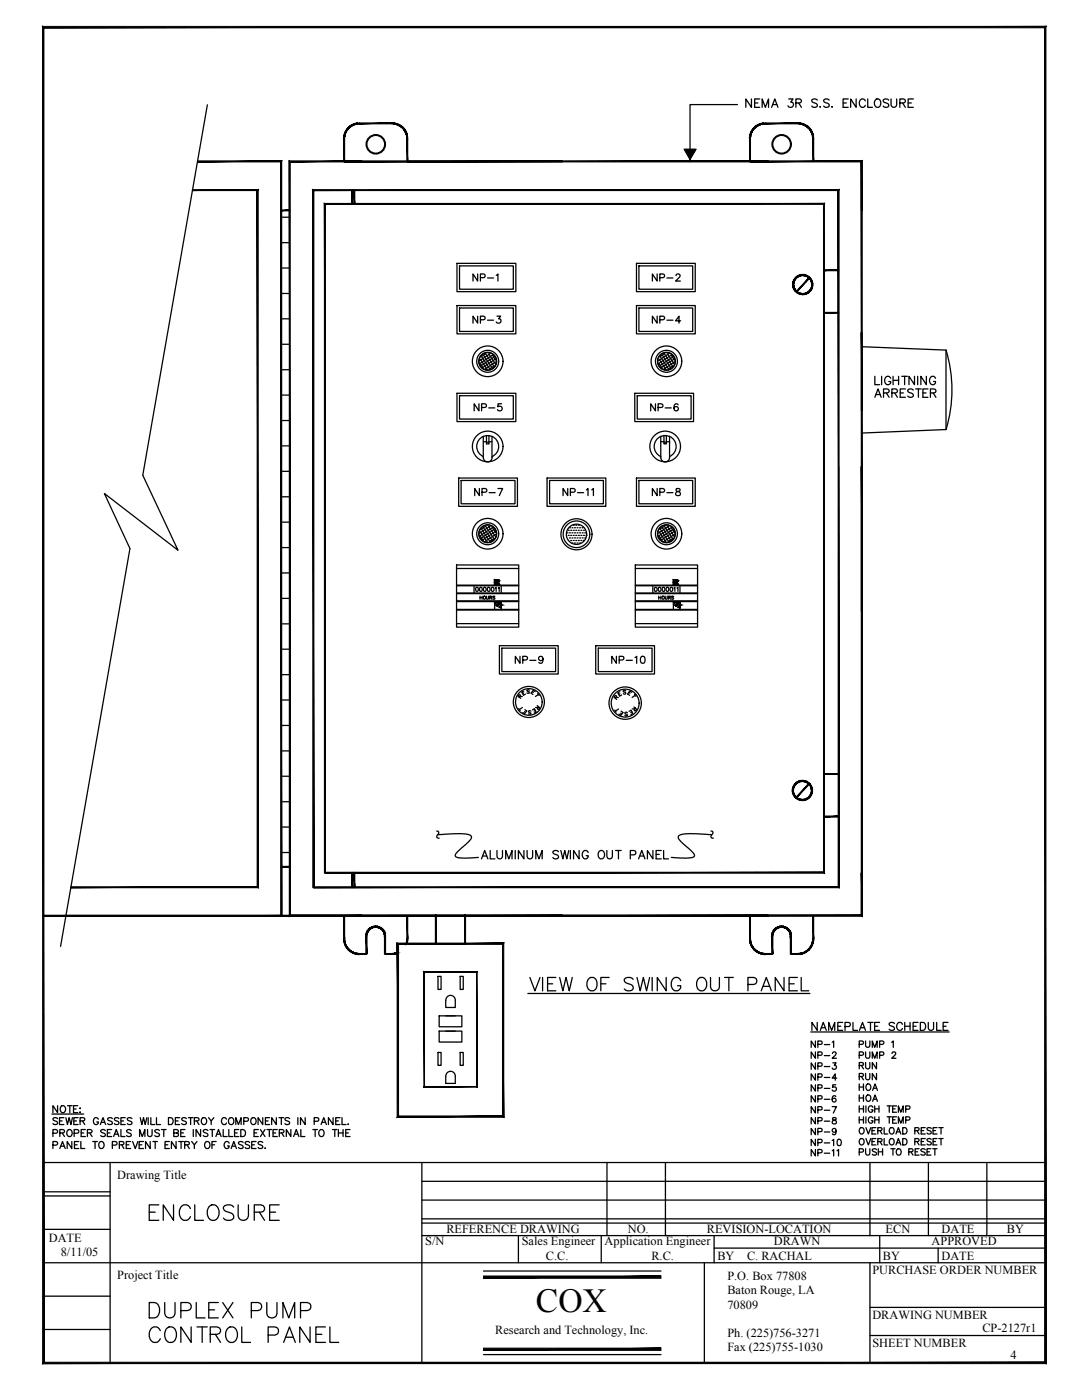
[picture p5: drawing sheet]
<svg xmlns="http://www.w3.org/2000/svg" width="216mm" height="279mm" viewBox="0 0 216 279" stroke-linecap="round" stroke-linejoin="round" font-family="sans-serif">
<defs><g id="words">
<text font-size="6.7" x="106.9" y="261.9">COX</text>
<g font-size="2.5">
<text x="23.4" y="235.3">Drawing Title</text>
<text x="9.7" y="247.8">DATE</text>
<text x="12.1" y="250.6">8/11/05</text>
<text x="84.9" y="248.5">S/N</text>
<text x="89.1" y="246.1">REFERENCE DRAWING</text>
<text x="104.1" y="248.5">Sales Engineer</text>
<text x="108.9" y="251.4">C.C.</text>
<text x="120.6" y="248.5">Application Engineer</text>
<text x="125.3" y="246.1">NO.</text>
<text x="130" y="251.4">R.C.</text>
<text x="141.1" y="246.1">REVISION-LOCATION</text>
<text x="143.2" y="251.4">BY</text>
<text x="149.1" y="251.4">C. RACHAL</text>
<text x="154.4" y="248.5">DRAWN</text>
<text x="176.2" y="251.4">BY</text>
<text x="176.7" y="246.1">ECN</text>
<text x="185.9" y="248.5">APPROVED</text>
<text x="187.9" y="251.4">DATE</text>
<text x="187.9" y="246.1">DATE</text>
<text x="200.9" y="246.1">BY</text>
<text x="23.4" y="255.3">Project Title</text>
<text x="145.1" y="255.5">P.O. Box 77808</text>
<text x="174.1" y="254.3">PURCHASE ORDER NUMBER</text>
<text x="145.1" y="261.2">70809</text>
<text x="145.1" y="258.3">Baton Rouge, LA</text>
<text x="174.1" y="263.2">DRAWING NUMBER</text>
<text x="98.8" y="266.3">Research and Technology, Inc.</text>
<text x="145.1" y="266.8">Ph. (225)756-3271</text>
<text x="145.1" y="269.7">Fax (225)755-1030</text>
<text x="174.1" y="268.8">SHEET NUMBER</text>
<text x="196" y="265.8">CP-2127r1</text>
<text x="201.6" y="271.3">4</text>
</g>
</g></defs>
<g fill="none" stroke="#000" stroke-width=".25">
<path d="M149.9 19.7v1.7l-1.1-1.7v1.7M151.6 19.7h-1v1.7h1M157.4 19.7h.8l-.4 .7a.55 .55 0 0 1 .4 .9 .55 .55 0 0 1-1-.2M163.1 20a.64 .64 0 0 0-1.1 .2l.1 .2 .8 .3 .2 .5a.71 .71 0 0 1-1.1 0M165.5 20a.62 .62 0 0 0-.6-.3 .62 .62 0 0 0-.5 .5l.1 .2 .8 .3 .2 .5a.7 .7 0 0 1-1.1 0M169.2 19.7h-1v1.7h1M170.8 19.7v1.7l-1.1-1.7v1.7M173.1 19.7v1.7h1M174.6 20a.61 .61 0 0 1 .7-.2 .61 .61 0 0 1 .4 .6v.4a.64 .64 0 0 1-.6 .6 .64 .64 0 0 1-.6-.6zM177.3 20a.62 .62 0 0 0-.6-.3 .62 .62 0 0 0-.5 .5l.2 .2 .8 .3a.4 .4 0 0 1 0 .6 .72 .72 0 0 1-1-.1M177.8 19.7v1.2a.57 .57 0 0 0 .6 .5 .57 .57 0 0 0 .5-.5v-1.2M182.2 19.7h-1v1.7h1"/>
<path d="M41.4 20.9l-12.9 73.9 7 15-14.7-11.3 5.1 11-13.8 79.4M136.5 29.8h2.4l-1.2 2zM147.2 20.9h-9.5v9.5M150.6 20.6h.6M152.1 21.4v-1.7l.6 1.7 .7-1.7v1.7M154 21.4l.6-1.7 .6 1.7M154.2 20.9h.8M158.8 20.6l1-.1 .1-.4-.4-.4h-.7v1.7M159.4 20.6l.5 .8M163.6 21.3v.1l.1-.1M166 21.3v.1l.1-.1M168.2 20.6h.7"/>
<path d="M172.7 20.2a.61 .61 0 0 0-.7-.5 .61 .61 0 0 0-.5 .7v.4a.61 .61 0 0 0 .5 .6 .61 .61 0 0 0 .7-.4M179.6 20.6l.9-.1 .2-.4-.4-.4h-.7v1.7M180.1 20.6l.6 .8M181.2 20.6h.6M56.1 43.3h1.7M56.1 48.4h1.7M56.1 53.5h1.7M56.1 58.6h1.7M91.2 52.6h11.7v5.6h-11.7zM91.7 53.1h10.7v4.6h-10.7zM95.3 54.7v1.4l-.9-1.4v1.4M95.9 55.4h.8l.1-.3-.1-.3-.8-.1v1.4"/>
<path d="M97.3 55.5h1.2M99 54.9l.4-.2v1.4M127 52.6h11.7v5.6h-11.7zM127.5 53.1h10.7v4.6h-10.7zM131.1 54.7v1.4l-.9-1.4v1.4M131.7 55.4h.8l.1-.3-.1-.3-.8-.1v1.4M133.1 55.5h1.2M134.9 55l.2-.3h.5l.1 .2-.1 .3-.8 .9h1M56.1 63.6h1.7M56.1 68.7h1.7M56.1 73.8h1.7M56.1 78.8h1.7"/>
<path d="M91.2 78.5h11.7v5.6h-11.7zM91.2 61h11.7v5.6h-11.7zM91.7 79h10.7v4.6h-10.7zM91.7 61.5h10.7v4.6h-10.7zM95.3 63.1v1.4l-.9-1.4v1.4M95.8 72.5l.7 1M95.9 63.8h.8l.1-.2-.1-.4-.8-.1v1.4M95.9 71.7l1.3 2.1M96.1 71.2l1.7 2.5M96.5 70.9l1.8 2.6M96.9 70.7l1.7 2.5M97 70.6l-1 .6"/>
<path d="M97.3 63.9h1.2M97.5 70.6l1.4 2.1M97.8 70.6l-2.1 1.4M98.6 73l-.9 .6M98.6 71.2l-2.6 1.8M98.8 71.7l-2.5 1.6M98.9 72.2l-2.1 1.4M98.9 71.8l-.6-.9-2.5 1.6M99.2 63.1h.7l-.4 .5a.48 .48 0 0 1 .4 .5 .48 .48 0 0 1-.3 .5 .48 .48 0 0 1-.6-.4M126.7 78.5h11.7v5.6h-11.7zM127 61h11.7v5.6h-11.7zM127.1 79h10.8v4.6h-10.8z"/>
<path d="M127.5 61.5h10.7v4.6h-10.7zM131.1 63.1v1.4l-.9-1.4v1.4M131.5 72.5l.6 1M131.5 71.7l1.4 2.1M131.7 63.8h.8l.1-.4-.3-.3h-.6v1.4M131.8 71.2l1.7 2.5M132.2 70.9l1.7 2.6M132.6 70.7l1.7 2.5M132.6 70.6l-.9 .6M133.1 63.9h1.2M133.2 70.6l1.3 2.1M133.5 70.6l-2.1 1.4"/>
<path d="M134.3 73l-1 .6M134.3 71.2l-2.6 1.8M134.5 71.7l-2.5 1.6M134.6 72.2l-2.1 1.4M134.6 71.8l-.7-.9-2.5 1.6M135.8 64h-1l.7-.9v1.4M172 69.2l16.8 .7M174.6 79.3l.6-1.7 .6 1.7M174.6 75.1v1.7h.9M174.8 78.7h.8M175.9 75.1v1.7M176.3 78.4l.9-.1 .2-.4-.4-.3h-.7v1.7"/>
<path d="M176.8 78.4l.6 .9M177.7 75.5a.62 .62 0 0 0-.7-.4 .62 .62 0 0 0-.5 .6v.4a.6 .6 0 0 0 .6 .7 .6 .6 0 0 0 .6-.7h-.4M178 78.4l.9-.1 .2-.4-.4-.3h-.7v1.7M178.2 75.1v1.7M178.2 75.9h1.1M178.5 78.4l.6 .9M179.3 75.1v1.7M179.6 78.4h.7M179.9 75.1h1.2M180.5 75.1v1.7M180.7 77.6h-1.1v1.7h1.1M182.2 77.9a.64 .64 0 0 0-1.1 .1l.2 .3 .8 .3 .1 .4a.71 .71 0 0 1-1.1 0"/>
<path d="M182.5 75.1v1.7l-1.1-1.7v1.7M182.7 77.6h1.1M183.1 75.1v1.7M183.3 77.6v1.7M184.1 78.4h.7M184.8 75.1v1.7l-1.1-1.7v1.7M185.2 77.6h-1.1v1.7h1.1M185.7 78.4l.9-.1 .2-.4-.4-.3h-.7v1.7M186.2 78.4l.6 .9M186.7 75.5a.61 .61 0 0 0-.7-.4 .61 .61 0 0 0-.5 .6v.4a.59 .59 0 0 0 .6 .7 .59 .59 0 0 0 .6-.7h-.4M188.8 69.9v15.8M188.8 69.9a27.2 27.2 0 0 1 0 15.8"/>
<path d="M56.1 83.9h1.7M56.1 89h1.7M56.1 94.1h1.7M56.1 99.1h1.7M91.5 95.4h11.8v5.6h-11.8zM92 95.9h10.8v4.6h-10.8zM95.6 80.6v1.4l-1-1.4v1.4M95.7 97.5v1.4l-1-1.4v1.4M96.1 81.3h.8l.1-.2v-.4l-.3-.1h-.6v1.4M96.2 98.2h.8l.1-.2v-.4l-.3-.1h-.6v1.4M96.4 87.1l.7-.2 1.1 .2M96.4 87.1v4.2a.88 .88 0 0 0 .9 .9 .88 .88 0 0 0 .9-.9v-4.2"/>
<path d="M96.4 88.2h.7M96.4 87.1a2.19 2.19 0 0 0-1.3 2 2.19 2.19 0 0 0 1.3 2M97.1 86.9v1.7h.5v-1.7M97.1 88.2h.5M97.5 81.4h1.2M97.6 88.2h.6M97.6 98.3h1.2M98.2 87.1a2.19 2.19 0 0 1 1.3 2 2.19 2.19 0 0 1-1.3 2M99.4 97.5h.9l-.7 1.4M100.1 80.6h-.7l-.1 .6a.5 .5 0 0 1 .8 0 .5 .5 0 0 1-.1 .7 .5 .5 0 0 1-.7-.2M109.2 95.4h11.7v5.6h-11.7zM109.7 95.9h10.7v4.6h-10.7z"/>
<path d="M113.3 97.5v1.4l-.9-1.4v1.4M113.8 98.2h.8l.2-.2-.1-.4-.3-.1h-.6v1.4M115.2 98.3h1.3M117 97.8l.3-.3v1.4M118.1 97.8l.3-.3v1.4M127 95.4h11.7v5.6h-11.7zM127.5 95.9h10.7v4.6h-10.7zM130.8 80.6v1.4l-1-1.4v1.4M131.1 97.5v1.4l-.9-1.4v1.4M131.3 81.3h.8l.2-.2-.1-.4-.3-.1h-.6v1.4M131.7 98.2h.8l.1-.4-.3-.3h-.6v1.4M131.8 87.1l.7-.2 1.1 .2"/>
<path d="M131.8 87.1v4.2a.88 .88 0 0 0 .9 .9 .88 .88 0 0 0 .9-.9v-4.2M131.8 88.2h.7M131.9 87.1a2.19 2.19 0 0 0-1.4 2 2.19 2.19 0 0 0 1.4 2M132.5 86.9v1.7h.5v-1.7M132.5 88.2h.5M132.7 81.4h1.2M133 88.2h.6M133.1 98.3h1.2M133.6 87.1a2.19 2.19 0 0 1 1.3 2 2.19 2.19 0 0 1-1.3 2M135 97.6v.4l.6 .2 .2 .2a.48 .48 0 0 1-.5 .5 .48 .48 0 0 1-.5-.5l.2-.2 .6-.2 .1-.3a.51 .51 0 0 0-.7-.1zM135.3 80.8a.4 .4 0 0 0-.4-.2 .4 .4 0 0 0-.3 .3v.9a.44 .44 0 0 0 .7 .1 .44 .44 0 0 0-.2-.7 .44 .44 0 0 0-.6 .3M167.3 93.1v28.8"/>
<path d="M188.8 85.7l-16.8 .7M56.1 104.2h1.7M56.1 109.3h1.7M56.1 114.3h1.7M56.1 119.4h1.7M91.1 112.8h12.4v12.4h-12.4zM91.1 116.9h12.4M91.1 113.5h12.4M91.1 116.8h12.4M91.1 118.5h12.4M91.1 118.3h12.4M91.1 119.9h12.4"/>
<path d="M94.6 116.9v1.4M95 117.2a.37 .37 0 0 1 .4 .4 .37 .37 0 0 1-.4 .4l-.1-.3zM95.8 119v.6M95.8 119.3h.4M95.8 107l.7 .9M95.9 106.1l1.3 2.1M96.1 105.6l1.7 2.5M96.2 119v.6M96.5 105.3l1.8 2.6M96.9 105.1l1.7 2.5M97 105l-1 .6M97.1 119v.5l.1 .1 .3-.1v-.5"/>
<path d="M97.5 105l1.4 2.1M97.7 119.3h.3l.1-.2-.4-.1v.6M97.8 105l-2.1 1.4M97.9 119.3l.2 .3M98.6 107.4l-.9 .7M98.6 105.6l-2.6 1.8M98.7 116.6v-.4h.4v.4h-.4h.4M98.7 115.7h.4v.4h-.4zM98.7 119.1h-.4l.4 .3-.1 .2-.3-.1M98.8 117.4l.2-.2v.8M98.8 106.1l-2.5 1.7M98.9 106.7l-2.1 1.3"/>
<path d="M98.9 106.3l-.6-1-2.5 1.7M99.2 116.2h.3l.2 .4h-.5zM99.4 115.7h-.2v.4h.3M99.4 115.7l.2 .2-.1 .2M99.4 117.4l.2-.2v.8M100 116.9v1.4M113.1 106.3h.1M113.4 106.8h.1M113.4 105.8h.1M113.6 107.4h.1M113.6 106.3h.1M113.6 105.3h.1"/>
<path d="M113.9 107.9h.1M113.9 106.8h.1M113.9 105.8h.1M114.1 108.4h.1M114.1 107.4h.1M114.1 106.3h.1M114.1 105.3h.1M114.4 107.9h.1M114.4 106.8h.1M114.4 105.8h.1M114.4 104.8h.1M114.6 108.4h.1"/>
<path d="M114.6 107.4h.1M114.6 106.3h.1M114.6 105.3h.1M114.9 107.9h.1M114.9 106.8h.1M114.9 105.8h.1M114.9 104.8h.1M115.1 108.4h.1M115.1 107.4h.1M115.1 106.3h.1M115.1 105.3h.1M115.4 107.9h.1"/>
<path d="M115.4 106.8h.1M115.4 105.8h.1M115.4 104.8h.1M115.7 108.4h.1M115.7 107.4h.1M115.7 106.3h.1M115.7 105.3h.1M115.9 107.9h.1M115.9 106.8h.1M115.9 105.8h.1M116.2 107.4h.1M116.2 106.3h.1"/>
<path d="M116.2 105.3h.1M116.4 107.9h.1M116.4 106.8h.1M116.4 105.8h.1M116.7 107.4h.1M116.7 106.3h.1M116.9 106.8h.1M126.8 112.8h12.4v12.4h-12.4zM126.8 116.9h12.4M126.8 113.5h12.4M126.8 116.8h12.4M126.8 118.5h12.4"/>
<path d="M126.8 118.3h12.4M126.8 119.9h12.4M130.3 116.9v1.4M131.4 119.3h.5M131.4 119v.6M131.5 117.2a.37 .37 0 0 1 .4 .4 .37 .37 0 0 1-.4 .4l-.1-.3zM131.5 107l.6 .9M131.5 106.1l1.4 2.1M131.8 105.6l1.7 2.5M131.9 119v.6M132.2 105.3l1.7 2.6M132.6 105.1l1.7 2.5"/>
<path d="M132.6 105l-.9 .6M132.7 119l.1 .5 .1 .1 .2-.1v-.5M133.2 105l1.3 2.1M133.4 119.3h.2l.2-.2-.4-.1v.6M133.5 105l-2.1 1.4M133.6 119.3l.2 .3M134.3 107.4l-1 .7M134.3 105.6l-2.6 1.8M134.3 115.7h.4v.4h-.4zM134.3 116.6h.4v-.4h-.4v.4h.4M134.4 119.1h-.4l.4 .3-.1 .2-.3-.1M134.5 117.4l.2-.2v.8"/>
<path d="M134.5 106.1l-2.5 1.7M134.6 106.7l-2.1 1.3M134.6 106.3l-.7-1-2.5 1.7M134.8 116.2h.4l.1 .4h-.5zM134.8 115.7l.4 .1v.3h-.4zM135.1 117.4l.2-.2v.8M135.7 116.9v1.4M56.1 124.5h1.7M56.1 129.6h1.7M56.1 134.6h1.7M56.1 139.7h1.7M91.1 124.5h12.4"/>
<path d="M91.1 121.8h12.4M91.1 121.6h12.4M91.1 120.1h12.4M98.7 120.1v1.5M98.7 120l.1 .5 .5-.3M99 120.8l.3 .2 .3-.5h.3v.3l-.3 .4 .4 .1M99.2 120.1h.2l.2 .2-.6 .5M99.7 128.9h11.7v5.6h-11.7zM100 120.1v1.5M100.1 129.3h10.8v4.7h-10.8zM103.6 139.1l.2-.3-.1-.2-.3 .3 .5 .5M103.8 131v1.4l-1-1.4v1.4"/>
<path d="M103.8 139h.4M104.3 131.7l.8-.1 .1-.2v-.3l-.9-.1v1.4M104.5 137.9l-.4 .2 .4 .6 .3-.2M104.5 138.3l-.2 .1M105.6 137.8h-.5l.5 .4v.1h-.4M105.7 131.8h1.2M106.2 138l.2 .2M106.8 138l-.4-.2-.4 .5 .3 .3M107.3 138.4l.3 .4M107.4 138.6l-.6 .4M108.4 131.4a.44 .44 0 0 1-.6 .5 .44 .44 0 0 1-.2-.7 .44 .44 0 0 1 .7 0 .69 .69 0 0 1 .1 .8 .69 .69 0 0 1-.8 .3l-.1-.1M118.9 128.9h11.7v5.6h-11.7z"/>
<path d="M119.4 129.3h10.7v4.7h-10.7zM122.8 139.3l.2-.3-.1-.2-.4 .3 .6 .5M122.9 139.1l.5 .1M123 131v1.4l-.9-1.4v1.4M123.5 131.7l.9-.1 .1-.2-.1-.3-.9-.1v1.4M123.7 138l-.4 .3 .3 .6 .4-.2M123.7 138.5l-.2 .1M124.9 137.9l-.2-.1-.3 .1 .5 .4-.2 .2-.3-.1M124.9 131.8h1.3M125.5 138.2l.2 .1M126 138.2l-.3-.3-.5 .6 .4 .3M126.6 138.6l.3 .4"/>
<path d="M126.7 131.2l.3-.2v1.4M126.7 138.8l-.6 .4M126.8 124.5h12.4M126.8 121.8h12.4M126.8 121.6h12.4M126.8 120.1h12.4M128 131a.46 .46 0 0 1 .7 .2v.4a.62 .62 0 0 1-.4 .8h-.1a.88 .88 0 0 1-.2-1.4zM134.4 120.1v1.5M134.4 120l.1 .5M134.9 120.1h.2l.1 .2-.5 .5M134.9 120.2l-.4 .3M135.3 120.6l-.3 .4-.3-.2"/>
<path d="M135.3 120.5h.2l.1 .1-.3 .6 .4 .1M135.7 120.1v1.5M56.1 144.8h1.7M56.1 149.9h1.7M56.1 154.9h1.7M56.1 160h1.7M103.5 141.4l.3 .4M104.2 141.2l-.5 .4M104.6 142l.3 .2M104.7 141.6l.4 .3-.4 .6-.4-.3M105.9 141.9h-.4v.2l.4 .3-.1 .1h-.3M106.2 141.7l.4-.2 .4 .6-.4 .2"/>
<path d="M106.8 141.8l-.2 .1M106.9 141.2h.4M107.2 140.8l.5 .5-.4 .3-.1-.2 .3-.3M122.7 141.7l.2 .4M123.4 141.5l-.6 .4M123.8 142.3l.3 .2M123.9 141.9l.4 .3-.4 .6-.4-.3M125.2 142.2l-.3-.1-.2 .2 .5 .5-.2 .1-.3-.1M125.5 142l.4-.2 .4 .6-.4 .2M126.1 142.1l-.2 .1M126.2 141.5h.4M126.5 141.1l.6 .5-.5 .3-.1-.2 .3-.4"/>
<path d="M56.1 165.1h1.7M56.1 170.1h1.7M62.5 177.1h.1M64.8 174.2h.1M87.1 165.9h.2a.33 .33 0 0 1 .2 .5l-.4 .6 .5 .3M87.4 166.6l3.2-.2h2.2a1.02 1.02 0 0 1 1.3 .8l-.5 .7-1.9 1.7a1.4 1.4 0 0 0-.8 1.3l.5 .3 1.1 .1 3-.2M96.1 171.4l.6-1.7 .6 1.7M96.3 170.8h.8M97.8 169.7v1.7h1M99.2 169.7v1.2a.55 .55 0 0 0 .5 .5 .55 .55 0 0 0 .6-.5v-1.2M100.9 171.4v-1.7l.6 1.7 .7-1.7v1.7M102.8 169.7v1.7"/>
<path d="M104.5 169.7v1.7l-1.1-1.7v1.7M105.2 169.7v1.2a.55 .55 0 0 0 .5 .5 .55 .55 0 0 0 .6-.5v-1.2M106.9 171.4v-1.7l.6 1.7 .7-1.7v1.7M111.4 170a.64 .64 0 0 0-1.1 .1l.2 .3 .8 .3 .1 .5a.71 .71 0 0 1-1.1 0M111.9 169.7l.4 1.7 .4-1.7 .4 1.7 .4-1.7M113.8 169.7v1.7M115.5 169.7v1.7l-1.1-1.7v1.7M117.4 170.1a.61 .61 0 0 0-.7-.4 .61 .61 0 0 0-.5 .7v.4a.59 .59 0 0 0 .6 .6 .59 .59 0 0 0 .6-.6h-.4M119.5 170a.62 .62 0 0 1 .7-.2 .62 .62 0 0 1 .4 .6v.4a.64 .64 0 0 1-.6 .6 .64 .64 0 0 1-.6-.6zM121.1 169.7v1.2a.55 .55 0 0 0 .5 .5 .55 .55 0 0 0 .6-.5v-1.2M122.8 169.7h1.2M123.4 169.7v1.7"/>
<path d="M125.8 170.6l.9-.1 .2-.2-.1-.4-.3-.2h-.7v1.7M127.4 171.4l.7-1.7 .6 1.7M127.7 170.8h.8M130.3 169.7v1.7l-1.1-1.7v1.7M130.9 170.5h.7M132 169.7h-1.1v1.7h1.1M132.4 169.7v1.7h1M141.9 165.9h.1a.33 .33 0 0 1 .2 .5l-.3 .6 .4 .3M142 166.6l-3.1-.2h-2.4a.95 .95 0 0 0-1.2 .8l.5 .7 2 1.8a1.39 1.39 0 0 1 .7 1.2l-.4 .3-1.1 .1-3-.2M87.4 194.9h.6v2.6h-.6zM89.2 198.9a.94 .94 0 0 1 1.1-.2 .94 .94 0 0 1 .5 .9v1.5h-1.9l.1-1.5zM91.8 194.9h.6v2.6h-.6z"/>
<path d="M105.3 198.3h56.3M105.7 195.1l1 2.6 1.1-2.6M108.3 195.1v2.6M109.3 196.3h1M110.9 195.1h-1.6v2.6h1.6M111.7 195.1l.6 2.6 .6-2.6 .7 2.6 .6-2.6M117.4 195.5a.97 .97 0 0 1 1.1-.4 .97 .97 0 0 1 .6 1 1.15 1.15 0 0 1-.2 1.3 1.15 1.15 0 0 1-1.3 .2 1.65 1.65 0 0 1-.2-2.1zM119.9 196.3h1M121.5 195.1h-1.6v2.6M126.3 195.5a1.17 1.17 0 0 0-1.7 0 .68 .68 0 0 0 .5 .7l.7 .3a.65 .65 0 0 1 .5 .5 .65 .65 0 0 1-.2 .6 1.23 1.23 0 0 1-1.5-.2M127.1 195.1l.6 2.6 .7-2.6 .6 2.6 .6-2.6M130.1 195.1v2.6"/>
<path d="M132.9 195.1v2.6l-1.8-2.6v2.6M135.8 195.7a.97 .97 0 0 0-1.1-.6 .97 .97 0 0 0-.8 1 1.16 1.16 0 0 0 .3 1.2 1.16 1.16 0 0 0 1.2 .3l.4-.5v-.4h-.6M139.3 195.5a.97 .97 0 0 1 1.1-.4 .97 .97 0 0 1 .6 1 1.16 1.16 0 0 1-.2 1.2 1.16 1.16 0 0 1-1.3 .3 1.65 1.65 0 0 1-.2-2.1zM141.8 195.1v1.9a.9 .9 0 0 0 .9 .7 .9 .9 0 0 0 .9-.7v-1.9M144.6 195.1h1.7M145.4 195.1v2.6M149.2 196.5h1.2a.7 .7 0 0 0 .6-.7 .7 .7 0 0 0-.6-.7h-1.2v2.6M151.9 197.7l1-2.6 1 2.6M152.3 196.9h1.2M156.4 195.1v2.6l-1.7-2.6v2.6M157.5 196.3h1M159.1 195.1h-1.6v2.6h1.6"/>
<path d="M159.9 195.1v2.6h1.5M87.4 210h.6v2.6h-.6zM87.6 205.8h4.6v2.2h-4.6zM87.6 202.7h4.6v2.2h-4.6zM88.9 205.8h1.9M88.9 202.7h1.9M89.2 214.1a.94 .94 0 0 1 1.1-.2 .94 .94 0 0 1 .5 .8v1.5h-1.9l.1-1.5zM91.8 210h.6v2.6h-.6zM161.8 206h27.6M162.7 207.8v1.2l-.8-1.2v1.2M162.7 209.9v1.3l-.8-1.3v1.3M162.7 212.1v1.3l-.8-1.3v1.3"/>
<path d="M162.7 214.3v1.3l-.8-1.3v1.3M162.7 216.5v1.3l-.8-1.3v1.3M162.7 218.7v1.2l-.8-1.2v1.2M163.1 204v1.6l-1.1-1.6v1.6M163.2 208.4h.7l.1-.5-.8-.1v1.2M163.2 210.6l.7-.1 .1-.4-.8-.2v1.3M163.2 212.8l.7-.1 .1-.5-.8-.1v1.3M163.2 215l.7-.1 .1-.5-.8-.1v1.3M163.2 217.1h.7l.1-.5-.8-.1v1.3M163.2 219.3h.7l.1-.5-.8-.1v1.2M163.7 205.6l.6-1.6 .6 1.6M163.9 205.1h.8"/>
<path d="M164.5 208.5h1.1M164.5 210.7h1.1M164.5 212.9h1.1M164.5 215h1.1M164.5 217.2h1.1M164.5 219.4h1.1M165.4 205.6v-1.6l.5 1.6 .7-1.6v1.6M166.1 208l.2-.2v1.2M166.1 210.2l.2-.3 .4 .1 .1 .2-.1 .4-.6 .6h.8M166.2 212.1h.6l-.3 .5a.42 .42 0 0 1 .3 .7 .42 .42 0 0 1-.7-.2M166.8 216.5h-.6l-.1 .5a.45 .45 0 0 1 .7 0 .45 .45 0 0 1-.1 .7 .45 .45 0 0 1-.6-.2M166.8 218.8l-.1-.1a.62 .62 0 0 0-.7 .5 .62 .62 0 0 0 .4 .7 .39 .39 0 0 0 .4-.3 .39 .39 0 0 0-.3-.4 .39 .39 0 0 0-.4 .3"/>
<path d="M167 215.2h-.9l.6-.9v1.3M167.2 204.8h.6M168.1 204h-.9v1.6h.9M168.6 204.9h.7a.41 .41 0 0 0 .4-.4 .41 .41 0 0 0-.4-.5h-.7v1.6M170.2 204v1.6h.9M171.4 214.8h.8l.1-.3-.3-.3h-.6v1.3M171.4 212.6h.8v-.4l-.8-.2v1.3M171.4 210.6l.8-.1 .1-.1-.1-.3-.8-.2v1.3M171.4 208.4h.8l.1-.2-.1-.3-.8-.1v1.2M171.4 216.3v1.3M171.4 218.5v1.3M171.4 216.9h.9"/>
<path d="M171.4 219.1h.9M171.5 205.6l.6-1.6 .6 1.6M171.7 205.1h.8M171.9 214.8l.4 .7M171.9 212.6l.4 .7M172.3 216.3v1.3M172.3 218.5v1.3M172.7 214.2v.9l.4 .4 .4-.2 .1-1.1M172.7 212v1l.4 .3 .4-.2 .1-1.1M172.7 209.9v.9l.4 .4a.37 .37 0 0 0 .5-.4v-.9M172.7 207.8v.9l.4 .3 .4-.1 .1-1.1M173 216.4a.6 .6 0 0 1 .8 .6 .6 .6 0 0 1-.8 .6l-.2-.5z"/>
<path d="M173 218.6a.6 .6 0 0 1 .8 .5 .6 .6 0 0 1-.8 .6l-.2-.4zM173.2 204h1M173.7 204v1.6M174.1 211.2v-1.3l.4 1.3 .5-1.3v1.3M174.1 209v-1.2l.4 1.2 .5-1.2v1.2M174.1 217.6l.5-1.3 .5 1.3M174.1 219.8l.5-1.3 .5 1.3M174.3 217.2h.6M174.3 219.4h.6M174.5 204.8h.6M174.9 214.2v1.3l-.8-1.3v1.3M174.9 212v1.3l-.8-1.3v1.3"/>
<path d="M175.5 204h-1v1.6h1M175.5 210.6l.7-.1 .2-.1-.1-.3-.8-.2v1.3M175.5 208.4h.7l.2-.2-.1-.3-.8-.1v1.2M177.9 208l.3-.2v1.2M178 210.2l.2-.3 .4 .1 .1 .2-.2 .4-.6 .6h.9M178.5 204.3a.59 .59 0 0 0-.6-.3 .59 .59 0 0 0-.5 .4l.2 .3 .7 .3a.38 .38 0 0 1 0 .6 .75 .75 0 0 1-.9-.2M180.1 204.4a.59 .59 0 0 0-.7-.4 .59 .59 0 0 0-.5 .7 .64 .64 0 0 0 .3 .8 .64 .64 0 0 0 .9-.2M180.5 204.8h1.1M180.5 204v1.6M181.6 204v1.6M182.2 204.8h.6M183.2 204h-1v1.6h1"/>
<path d="M183.6 204h.6a.85 .85 0 0 1 .5 .8 .85 .85 0 0 1-.5 .8h-.6zM185.2 204v1.2a.54 .54 0 0 0 .6 .4 .54 .54 0 0 0 .5-.4v-1.2M186.9 204v1.6h.9M188.2 204.8h.6M189.2 204h-1v1.6h1M8.6 232h200M8.6 237.8h13.4M8.6 238.7h13.4M10.4 222.3h6.3M10.6 226.2l.7-.1 .2-.4-.3-.3h-.6v1.4M10.6 228.5h.7l.2-.2-.1-.4-.8-.1v1.4M11.5 220.7v1.4l-.9-1.4v1.4"/>
<path d="M11.5 223.2l-.3-.1-.6 .1 .1 .4 .6 .2 .2 .2v.2l-.3 .2-.6-.2M11.9 223.7h.5M11.9 226.1l.8-.1 .1-.4-.2-.2h-.7v1.4M11.9 229.2l.6-1.4 .5 1.4M12.1 228.7h.7M12.3 220.7a.66 .66 0 0 1 .8 .7 .66 .66 0 0 1-.8 .6l-.3-.5v-.3zM12.4 226.1l.5 .7M12.7 223.1h-.8v1.3h.8M13.1 223.1l.4 1.3 .3-1.3 .3 1.3 .4-1.3M13.5 225.6a.51 .51 0 0 1 .5-.2 .51 .51 0 0 1 .4 .6v.3a.53 .53 0 0 1-.5 .5 .53 .53 0 0 1-.6-.5zM13.5 220.7h.9M13.9 220.7v1.4"/>
<path d="M14.3 227.8v1.4l-.9-1.4v1.4M14.7 221.3h.5M14.7 223.7h.6M14.8 226.2l.8-.1 .1-.2v-.3l-.9-.2v1.4M14.9 228.5h.5M15.5 220.7h-.8v1.4h.8M15.6 223.1h-.9v1.3h.9M15.7 227.8h-.8v1.4h.8M15.9 221.2h.1zM15.9 222h.1zM16 223.7l.8-.1 .1-.1-.1-.3-.8-.1v1.3M16.1 227.8v1.4h.8"/>
<path d="M16.2 226.1h.5M16.4 223.7l.5 .7M17 225.4h-.8v1.4h.8M17.4 226.1l.8-.1 .1-.4-.9-.2v1.4M17.9 226.1l.5 .7M18.5 227.8h.9M19 227.8v1.4M19.6 223.4a.5 .5 0 0 0-.6-.3 .5 .5 0 0 0-.4 .5 .57 .57 0 0 0 .2 .7 .57 .57 0 0 0 .8-.1v-.3h-.3M19.8 228l.2-.1a.66 .66 0 0 1 .8 .6 .66 .66 0 0 1-.8 .7l-.3-.5zM20 224.4l.6-1.3 .5 1.3M20.2 224h.7M21 225.6a.52 .52 0 0 0-.5-.2 .52 .52 0 0 0-.4 .4l.9 .6v.2l-.3 .2-.6-.2"/>
<path d="M21.4 226.1h.5M22 232v40M22.3 225.4h-.9v1.4h.9M22.4 223.2l-.3-.1-.6 .1 .1 .4 .7 .2 .1 .2v.2l-.3 .2-.6-.2M22.4 228.5h.8l.1-.2v-.4l-.9-.1v1.4M22.7 226.8l.5-1.4 .5 1.4M22.9 226.4h.6M23.7 223.2l-.3-.1-.6 .1 .1 .4 .7 .2 .1 .2v.2l-.3 .2-.6-.2M23.8 228.5l.8-.1 .1-.2v-.3l-.9-.1v1.4M24.1 225.4v1.4h.8M24.1 223.7h.6M24.3 228.5l.4 .7"/>
<path d="M25 223.1h-.9v1.3h.9M25.2 228.5h.5M26.1 227.8h-.9v1.4h.9M26.2 225.6a.52 .52 0 0 0-.5-.2 .52 .52 0 0 0-.4 .4l.9 .6v.2l-.3 .2-.6-.2M26.3 223.2l-.3-.1-.6 .1 .1 .4 .7 .2 .1 .2v.2l-.3 .2-.6-.2M26.5 227.8l.5 1.4 .5-1.4M27.8 228.5h.5M27.9 226.8v-1.4l.5 1.4 .5-1.4v1.4M28 223.1l.3 1.3 .3-1.3 .4 1.3 .3-1.3M28.6 227.8h-.8v1.4h.8M29.4 225.4v1a.46 .46 0 0 0 .5 .4 .46 .46 0 0 0 .5-.4v-1M29.6 223.1v1.3"/>
<path d="M30 227.8v1.4l-1-1.4v1.4M30.1 223.1v1.3h.8M30.5 227.8h.9M31 227.8v1.4M31.2 223.1v1.3h.8M31.8 225.6a.52 .52 0 0 0-.5-.2 .52 .52 0 0 0-.4 .4l.9 .6v.2l-.3 .2-.6-.2M32.2 225.4h.9M32.7 225.4v1.4M32.9 228.5h.6M33.6 223.1h.5a.73 .73 0 0 1 .5 .6 .73 .73 0 0 1-.5 .7h-.5zM33.8 227.8h-.9v1.4h.9M34.7 226.1l.8-.1 .1-.2-.1-.2-.8-.2v1.4l.8-.1 .1-.3-.3-.3"/>
<path d="M35 223.7h.5M35.1 227.8v1.4l-.9-1.4v1.4M35.7 227.8h.9M35.9 223.1h-.9v1.3h.9M36.1 226.1h.5M36.1 227.8v1.4M36.9 228.5l.8-.1 .1-.2-.1-.3-.8-.1v1.4M36.9 225.4h-.8v1.4h.8M37.2 223.2l-.3-.1-.6 .1 .1 .4 .6 .2 .2 .2v.2l-.3 .2-.6-.2M37.3 228.5l.5 .7M37.6 223.1h.9M38 223.1v1.3"/>
<path d="M38.2 227.8l.6 .7 .5-.7M38.6 225.4v1.4M38.8 223.7l.8-.1 .1-.1-.1-.3-.8-.1v1.3M38.8 228.5v.7M39.2 223.7l.5 .7M40 225.4v1.4l-.9-1.4v1.4M40.3 223.2a.65 .65 0 0 1 1 .2 .65 .65 0 0 1-.3 1 .66 .66 0 0 1-.8-.3 .66 .66 0 0 1 .1-.9zM41 228l.1-.1a.66 .66 0 0 1 .8 .6 .66 .66 0 0 1-.8 .7l-.3-.5zM41.5 225.6a.52 .52 0 0 0-.5-.2 .52 .52 0 0 0-.4 .4l.9 .6v.2l-.3 .2-.6-.2M41.6 223.1l.5 .6 .6-.6M41.9 225.4h.9M42.1 223.7v.7"/>
<path d="M42.3 228.5h.5M42.4 225.4v1.4M43.1 226.8l.5-1.4 .5 1.4M43.1 227.8h-.8v1.4M43.3 226.4h.6M44.5 225.4v1.4h.8M45.2 223.4a.56 .56 0 0 0-.8-.3 .56 .56 0 0 0-.2 .8 .51 .51 0 0 0 .4 .5 .51 .51 0 0 0 .6-.3M45.7 225.4v1.4h.8M45.7 223.2a.64 .64 0 0 1 .9 .1 .64 .64 0 0 1-.1 .9 .64 .64 0 0 1-.9-.1 .64 .64 0 0 1 .1-.9zM45.7 228.2a.51 .51 0 0 0-.6-.4 .51 .51 0 0 0-.4 .5v.4a.5 .5 0 0 0 .5 .5 .5 .5 0 0 0 .5-.5h-.3M46.1 229.2l.6-1.4 .5 1.4M46.3 228.7h.7"/>
<path d="M46.8 226.1h.5M47.1 224.4v-1.3l.5 1.3 .5-1.3v1.3M47.6 225.4h-.8v1.4h.8M48 225.4h.5a.75 .75 0 0 1 .5 .7 .75 .75 0 0 1-.5 .7h-.5zM48.5 228l-.3-.2-.6 .2 .1 .3 .8 .4v.3l-.1 .2h-.5l-.3-.2M48.6 223.8l.8-.1 .2-.2-.1-.3-.9-.1v1.3M49.8 228l-.3-.2-.6 .2 .1 .3 .8 .4v.3a.57 .57 0 0 1-.9 0M50.2 223.2a.64 .64 0 0 1 .9 .1 .64 .64 0 0 1-.1 .9 .64 .64 0 0 1-.9-.1 .64 .64 0 0 1 .1-.9zM50.2 228.5h.6M50.7 226.1h.5M51.1 227.8h-.9v1.4h.9M51.6 225.4h-.9v1.4h.9"/>
<path d="M52 225.4l.9 1.4M52.4 223.1v1.3l-.9-1.3v1.3M52.4 228l-.3-.2-.6 .2 .1 .3 .7 .4 .1 .3-.1 .2a.6 .6 0 0 1-.8-.2M52.9 229.1v.1h.1M52.9 225.4l-.9 1.4M53 223.7h.5M53.3 225.4h.9M53.7 225.4v1.4M53.8 223.1h-.8v1.3h.8M54.5 226.1h.5M55.1 223.1v1.3l-.9-1.3v1.3M55.3 225.4h-.8v1.4h.8"/>
<path d="M55.7 223.1h.9M55.7 226.1l.8-.1 .1-.4-.9-.2v1.4M56.1 223.1v1.3M56.2 226.1l.5 .7M57.8 223.2l-.4-.1-.5 .1 .1 .4 .7 .2 .1 .2v.2l-.4 .2-.5-.2M58 225.4v1.4l-.9-1.4v1.4M58.6 226.8l.5-1.4 .5 1.4M58.8 226.4h.6M59.4 223.1v1.3M60 225.4v1.4h.8M60.9 223.1v1.3l-.9-1.3v1.3M62.4 225.4h1"/>
<path d="M62.7 223.8l.8-.1 .1-.2-.1-.3-.8-.1v1.3M62.9 225.4v1.4M63.9 225.5a.69 .69 0 0 1 .8 .5 .69 .69 0 0 1-.4 .8 .72 .72 0 0 1-.7-.5 .72 .72 0 0 1 .3-.8zM64.1 224.4l.5-1.3 .5 1.3M64.3 224h.6M66.3 225.4h.9M66.5 223.1v1.3l-1-1.3v1.3M66.8 225.4v1.4M67 223.7h.5M67.5 226.1h1M67.5 225.4v1.4M67.9 223.1h-.9v1.3h.9"/>
<path d="M68.2 223.1v1.3h.8M68.5 225.4v1.4M69 226.1h.5M69.4 224.3l.1 .1M69.8 225.4h-.8v1.4h.8M84.2 232v40M84.2 239.5h124.4M84.2 235.8h124.4M121.1 232v14.6M132.8 232v14.6M162.7 220.9v1.2l-.8-1.2v1.2M162.7 223v1.3l-.8-1.3v1.3"/>
<path d="M162.7 227.4v1.2l-.8-1.2v1.2M162.7 225.2v1.3l-.8-1.3v1.3M162.7 229.4v1.3l-.8-1.3v1.3M163.2 221.5l.7-.1 .1-.4-.8-.1v1.2M163.2 223.7l.7-.1 .1-.4-.8-.2v1.3M163.2 228h.7l.1-.5-.8-.1v1.2M163.2 225.8h.7l.1-.5-.8-.1v1.3M163.2 230.1l.7-.1 .1-.5-.8-.1v1.3M164.5 221.6h1.1M164.5 223.8h1.1M164.5 228.1h1.1M164.5 225.9h1.1"/>
<path d="M164.5 230.1h1.1M166.1 220.9h.8l-.6 1.2M166.1 227.6l.2-.2v1.2M166.1 229.7l.2-.3v1.3M166.2 223.1v.4l.5 .1 .2 .3a.44 .44 0 0 1-.3 .4 .44 .44 0 0 1-.5-.2v-.3l.7-.5-.2-.3zM166.8 225.6a.39 .39 0 0 1-.5 .3 .39 .39 0 0 1-.2-.6 .39 .39 0 0 1 .7 .1v.2a.59 .59 0 0 1-.5 .9l-.2-.2M167 229.7l.3-.3v1.3M167.2 227.4h.2a.66 .66 0 0 1 .5 .6 .66 .66 0 0 1-.5 .6 .83 .83 0 0 1-.2-1.2zM171.4 229.9h.8l.1-.2-.1-.3-.8-.1v1.2M171.4 220.7v1.3M171.4 222.9v1.3M171.4 223.5h.9"/>
<path d="M171.4 221.3h.9M171.6 227.4a.6 .6 0 0 1 .9 .4 .6 .6 0 0 1-.7 .7l-.4-.5zM171.7 225.1a.6 .6 0 0 1 .7 .6 .6 .6 0 0 1-.7 .6l-.3-.5zM172.3 220.7v1.3M172.3 222.9v1.3M172.7 229.3v.9l.4 .3a.37 .37 0 0 0 .5-.3v-.9M172.8 225l.5 1.3 .5-1.3M172.8 227.2l.5 1.3 .5-1.3M172.8 220.7v1.3M172.8 222.9v1.3M173.6 232v14.6M174 227.8h.5"/>
<path d="M174 225.6h.5M174.2 223.2a.47 .47 0 0 0-.6-.3 .47 .47 0 0 0-.3 .5v.3a.46 .46 0 0 0 .4 .5 .46 .46 0 0 0 .5-.5h-.3M174.2 221a.47 .47 0 0 0-.5-.3 .47 .47 0 0 0-.4 .5v.3a.46 .46 0 0 0 .4 .5 .46 .46 0 0 0 .5-.5h-.3M174.5 223.5h.9M174.5 220.7v1.3M174.5 222.9v1.3M174.5 221.3h.9M174.8 225h-.8v1.3h.8M174.8 227.2h-.8v1.3h.8M174.9 229.4l-.3-.1-.5 .1 .1 .3 .7 .5v.2l-.3 .1-.5-.1M175.2 225.6h.7l.1-.2-.1-.3-.7-.1v1.3M175.2 227.8h.7v-.5l-.7-.1v1.3"/>
<path d="M175.3 229.3v1.2M175.3 229.9h.8M175.4 220.7v1.3M175.4 222.9v1.3M175.6 225.6l.4 .7M175.6 227.8l.4 .7M176.1 229.3v1.2M176.4 225v1.3h.7M176.4 227.2v1.3h.7M177 222.9h.9M177 220.7h.9M177.4 220.7v1.3"/>
<path d="M177.4 222.9v1.3M177.6 225.2a.53 .53 0 0 1 .7-.1 .53 .53 0 0 1 .1 .7 .49 .49 0 0 1-.5 .5 .49 .49 0 0 1-.5-.5zM177.6 227.4a.53 .53 0 0 1 .7-.1 .53 .53 0 0 1 .1 .7 .49 .49 0 0 1-.5 .5 .49 .49 0 0 1-.5-.5zM177.8 229.3h.8M178.1 223.5h.5M178.1 221.3h.5M178.2 229.3v1.2M178.8 226.3l.5-1.3 .4 1.3M178.8 228.5l.5-1.3 .4 1.3M178.9 222.9h-.8v1.3h.8M178.9 220.7h-.8v1.3h.8M179 225.9h.6"/>
<path d="M179 228.1h.6M179.1 229.3a.6 .6 0 0 1 .7 .6 .6 .6 0 0 1-.7 .6l-.3-.5zM179.3 224.2v-1.3l.4 1.3 .5-1.3v1.3M179.3 222v-1.3l.4 1.3 .5-1.3v1.3M180.1 225h.5a.68 .68 0 0 1 .4 .7 .68 .68 0 0 1-.4 .6h-.5zM180.1 227.2h.5a.68 .68 0 0 1 .4 .7 .68 .68 0 0 1-.4 .6h-.5zM180.7 223.5h.8v-.5l-.8-.1v1.3M180.7 221.4l.8-.1 .1-.2-.1-.4h-.8v1.3M181.3 229.9l.8-.1v-.4l-.8-.1v1.2M181.8 229.9l.4 .6M182.5 225.6h.8l.1-.2-.1-.3-.8-.1v1.3M182.5 227.8h.8v-.5l-.8-.1v1.3"/>
<path d="M182.6 229.9h.5M183 225.6l.4 .7M183 227.8l.4 .7M183.4 229.3h-.8v1.2h.8M183.8 227.8h.5M183.8 225.6h.5M184.6 225h-.8v1.3h.8M184.6 227.2h-.8v1.3h.8M184.6 229.4l-.3-.1-.6 .1 .2 .3 .7 .3v.4l-.3 .1-.6-.1M185 229.9h.5M185.3 232v14.6M185.8 229.3h-.8v1.2h.8"/>
<path d="M185.8 225.2l-.3-.2-.4 .1-.1 .1 .1 .3 .6 .3 .1 .3-.3 .2-.5-.2M185.8 227.4l-.3-.2-.5 .2 .1 .3 .6 .2 .1 .2v.2l-.3 .2-.5-.2M186.1 229.3h.9M186.2 227.8h.5M186.2 225.6h.5M186.5 229.3v1.2M187 225h-.8v1.3h.8M187 227.2h-.8v1.3h.8M187.3 225h.9M187.3 227.2h.9M187.8 225v1.3M187.8 227.2v1.3"/>
<path d="M196.9 232v14.6M8.6 252h200M8.6 258.7h13.4M8.6 245.3h13.4M29.8 259.9h1a1.64 1.64 0 0 1 1.1 1.6 1.64 1.64 0 0 1-1.1 1.5h-1zM29.8 241.9h1.2M31.7 240.5h-1.9v3h1.9M32.9 259.9v2.2a1.04 1.04 0 0 0 1 .9 1.04 1.04 0 0 0 1-.9v-2.2M34.6 240.5v3l-2-3v3M38 241.2a1.13 1.13 0 0 0-1.3-.8 1.13 1.13 0 0 0-.9 1.2 1.35 1.35 0 0 0 .3 1.5 1.35 1.35 0 0 0 1.4 .3l.5-.6M38.9 240.5v3h1.7M39.2 259.9v3.1h1.7"/>
<path d="M41.7 240.9a1.14 1.14 0 0 1 1.3-.4 1.14 1.14 0 0 1 .7 1.1 1.35 1.35 0 0 1-.3 1.5 1.35 1.35 0 0 1-1.4 .3 1.91 1.91 0 0 1-.3-2.5zM43.6 259.9h-1.9v3.1h1.9M44.4 259.9l2.1 3.1M46.5 259.9l-2.1 3.1M46.6 240.9a1.34 1.34 0 0 0-2 0 .79 .79 0 0 0 .6 .9l.8 .3a.76 .76 0 0 1 .6 .5 .76 .76 0 0 1-.3 .8 1.41 1.41 0 0 1-1.7-.3M47.5 240.5v2.2a1.04 1.04 0 0 0 1 .9 1.04 1.04 0 0 0 1.1-.9v-2.2M50.7 241.9l1.8-.1a.72 .72 0 0 0 0-1.2l-.5-.1h-1.3v3M51.8 241.9l1 1.6M53.2 259.9v2.2a1.03 1.03 0 0 0 1.1 .9 1.03 1.03 0 0 0 1-.9v-2.2M53.8 241.9h1.2M55.7 240.5h-1.9v3h1.9M84.2 246.6h124.4"/>
<path d="M84.2 244.1h124.4M84.2 243.2h124.4M96.5 253.7h35.4M103.4 246.6v5.4M120 246.6v5.4M140.5 252v20M142.5 249.1h66.1M142.5 246.6v5.4M173.6 252v20M175.5 246.6v5.4M187.2 249.1v2.9M8.6 265.3h13.4"/>
<path d="M32 265.6a1.13 1.13 0 0 0-1.3-.8 1.13 1.13 0 0 0-.9 1.2 1.35 1.35 0 0 0 .3 1.5 1.35 1.35 0 0 0 1.4 .3l.5-.6M33.1 265.3a1.13 1.13 0 0 1 1.4-.4 1.13 1.13 0 0 1 .7 1.1 1.34 1.34 0 0 1-.3 1.5 1.34 1.34 0 0 1-1.5 .3 1.98 1.98 0 0 1-.3-2.5zM36.1 261.6h1.3a.81 .81 0 0 0 .8-.8 .81 .81 0 0 0-.8-.9h-1.3v3.1M38.1 264.8v3.1l-2-3.1v3.1M39.3 264.8h2.1M40.3 264.8v3.1M41.7 261.4h1.1M42 266.3h1.3l.4-.2a.72 .72 0 0 0 0-1.1l-.4-.2h-1.3v3.1M43 266.3l1 1.6M45.3 265.3a1.14 1.14 0 0 1 1.3-.4 1.14 1.14 0 0 1 .8 1.1 1.35 1.35 0 0 1-.3 1.5 1.35 1.35 0 0 1-1.5 .3 1.91 1.91 0 0 1-.3-2.5zM48.2 264.8v3.1h1.8M50.1 261.6h1.4a.81 .81 0 0 0 .7-.8 .81 .81 0 0 0-.7-.9h-1.4v3.1"/>
<path d="M53.5 266.4h1.3a.82 .82 0 0 0 .8-.8 .82 .82 0 0 0-.8-.8h-1.3v3.1M56.5 263v-3.1l1.1 3.1 1.2-3.1v3.1M56.6 267.9l1.2-3.1 1.1 3.1M57 266.9h1.5M60 261.6h1.3a.81 .81 0 0 0 .7-.8 .81 .81 0 0 0-.7-.9h-1.3v3.1M61.9 264.8v3.1l-2.1-3.1v3.1M63 266.3h1.2M64.9 264.8h-1.9v3.1h1.9M65.8 264.8v3.1h1.8M96.5 270.3h35.4M173.6 266.5h35M173.6 260.9h35"/>
<circle cx="97.3" cy="72.1" r="3.1"/>
<circle cx="97.3" cy="72.1" r="2.19"/>
<circle cx="97.3" cy="72.1" r="1.77"/>
<circle cx="133" cy="72.1" r="3.1"/>
<circle cx="133" cy="72.1" r="2.19"/>
<circle cx="133" cy="72.1" r="1.77"/>
<circle cx="97.3" cy="89.1" r="3.1"/>
<circle cx="132.7" cy="89.1" r="3.1"/>
<circle cx="95.9" cy="117.6" r=".37"/>
<circle cx="96.7" cy="119.3" r=".28"/>
<circle cx="96.7" cy="117.6" r=".37"/>
<circle cx="97.3" cy="106.5" r="3.1"/>
<circle cx="97.3" cy="106.5" r="2.19"/>
<circle cx="97.3" cy="106.5" r="1.77"/>
<circle cx="97.5" cy="117.6" r=".37"/>
<circle cx="98.3" cy="117.6" r=".37"/>
<circle cx="115" cy="106.6" r="3.1"/>
<circle cx="115" cy="106.6" r="2.02"/>
<circle cx="115" cy="106.6" r="2.66"/>
<circle cx="130.9" cy="117.6" r=".37"/>
<circle cx="132.3" cy="119.3" r=".28"/>
<circle cx="132.4" cy="117.6" r=".37"/>
<circle cx="133" cy="106.5" r="3.1"/>
<circle cx="133" cy="106.5" r="2.19"/>
<circle cx="133" cy="106.5" r="1.77"/>
<circle cx="133.2" cy="117.6" r=".37"/>
<circle cx="134" cy="117.6" r=".37"/>
<circle cx="105.5" cy="140.1" r="3.1"/>
<circle cx="105.5" cy="140.1" r="2.66"/>
<circle cx="124.7" cy="140.3" r="3.2"/>
<circle cx="124.7" cy="140.3" r="2.78"/>
</g>
<g fill="#000" stroke="#000" stroke-width=".2">
<path d="M136.5 29.8h2.4l-1.2 2zM137.5 30.4h.4l-.2 1.5zM99 120.8h.4l-.1 .1zM99.6 121.2l.4 .1zM134.7 120.8h.4l-.1 .1zM135.1 120.5h.6zM135.3 121.2l.4 .1z"/>
<path d="M38.4 37.8v.2l13.1-.2zM38.4 38l13.1-.2-.2 .2zM51.3 38l.2 139.2v-139.4zM51.3 38l.2 139.2-.2-.2zM14.1 177.2h37.4l-.2-.2zM14.1 177h37.2l-37.2 .2z"/>
<path d="M39.4 32.1v.2l16.8-.2zM39.4 32.3l16.8-.2-.2 .2zM56.2 32.1l-.2 .2 .2 150.5zM56 32.3l.2 150.5h-.2z"/>
<path d="M68.6 27.7v4.5h.2zM68.6 27.7h.2v4.5z"/>
<path d="M70.1 37.9l.3 2.8v-2.8zM70.1 37.9l.3 2.8h-.3z"/>
<path d="M70.6 37.9l.2 2.8v-2.8zM70.6 37.9l.2 2.8h-.2z"/>
<path d="M71.7 24.5v.2l6.5-.2zM71.7 24.7l6.5-.2v.2z"/>
<path d="M71.2 24.6l.5-.1v.2zM71.2 24.6l.1 .2 .4-.1zM70.8 24.7l.4-.1 .1 .2zM70.8 24.7v.2l.5-.1zM70.3 24.9l.5-.2v.2zM70.3 24.9l.1 .2 .4-.2zM69.9 25.1l.4-.2 .1 .2zM69.9 25.1l.1 .2 .4-.2zM69.5 25.4l.4-.3 .1 .2zM69.5 25.4l.1 .2 .4-.3zM69.5 25.4l.1 .2-.4 .2zM69.2 25.8l.1 .2 .3-.4zM69.2 25.8l.1 .2-.4 .2zM68.9 26.2l.2 .2 .2-.4zM68.9 26.2l.2 .2-.4 .3zM69.1 26.4l-.4 .3 .2 .1zM68.7 26.7l.2 .1-.3 .4zM68.9 26.8l-.3 .4h.2zM68.6 27.2h.2l-.2 .5zM68.8 27.2l-.2 .5h.2z"/>
<path d="M57.9 32.3h14.3v-.2zM57.7 32.1h14.5l-14.3 .2zM57.7 32.1l.2 150.5v-150.3zM57.7 32.1l.2 150.5-.2 .3zM57.9 182.6l-.2 .3 14.5-.3zM57.7 182.9l14.5-.3v.3z"/>
<path d="M81.2 27.7v4.5h.2zM81.2 27.7h.2v4.5z"/>
<path d="M81.3 27.2l.1 .5h-.2zM81.1 27.2l.1 .5 .1-.5zM81.2 26.7l.1 .5h-.2zM81 26.8l.1 .4 .1-.5zM81 26.2l.2 .5-.2 .1zM80.8 26.4l.2 .4v-.6zM80.8 25.8l.2 .4-.2 .2zM80.6 26l.2 .4v-.6zM80.5 25.4l.3 .4-.2 .2zM80.5 25.4l-.2 .2 .3 .4zM80.1 25.1l.4 .3-.2 .2zM80.1 25.1l-.2 .2 .4 .3zM79.7 24.9l.4 .2-.2 .2zM79.7 24.9l-.2 .2 .4 .2zM79.2 24.7l.5 .2-.2 .2zM79.2 24.7l-.1 .2 .4 .2zM78.7 24.6l.5 .1-.1 .2zM78.7 24.6v.2l.4 .1zM78.2 24.5l.5 .1v.2zM78.2 24.5v.2l.5 .1z"/>
<path d="M68.7 32.3h43.5v-.2zM68.7 32.1h43.5l-43.5 .2z"/>
<path d="M149.6 27.7v4.5h.2zM149.6 27.7h.2v4.5z"/>
<path d="M152.7 24.5v.2l6.5-.2zM152.7 24.7l6.5-.2v.2z"/>
<path d="M152.2 24.6l.5-.1v.2zM152.2 24.6l.1 .2 .4-.1zM151.7 24.7l.5-.1 .1 .2zM151.7 24.7l.1 .2 .5-.1zM151.3 24.9l.4-.2 .1 .2zM151.3 24.9l.1 .2 .4-.2zM150.9 25.1l.4-.2 .1 .2zM150.9 25.1l.1 .2 .4-.2zM150.5 25.4l.4-.3 .1 .2zM150.5 25.4l.1 .2 .4-.3zM150.5 25.4l.1 .2-.4 .2zM150.2 25.8l.1 .2 .3-.4zM150.2 25.8l.1 .2-.4 .2zM149.9 26.2l.2 .2 .2-.4zM149.9 26.2l.2 .2-.4 .3zM150.1 26.4l-.4 .3 .2 .1zM149.7 26.7l.2 .1-.3 .4zM149.9 26.8l-.3 .4h.2zM149.6 27.2h.2l-.2 .5zM149.8 27.2l-.2 .5h.2z"/>
<path d="M81.3 32.3h72v-.2zM81.3 32.1h72l-72 .2z"/>
<path d="M162.2 27.7v4.5h.2zM162.2 27.7h.2v4.5z"/>
<path d="M162.3 27.2l.1 .5h-.2zM162.1 27.2l.1 .5 .1-.5zM162.2 26.7l.1 .5h-.2zM162 26.8l.1 .4 .1-.5zM162 26.2l.2 .5-.2 .1zM161.8 26.4l.2 .4v-.6zM161.8 25.8l.2 .4-.2 .2zM161.6 26l.2 .4v-.6zM161.4 25.4l.4 .4-.2 .2zM161.4 25.4l-.1 .2 .3 .4zM161.1 25.1l.3 .3-.1 .2zM161.1 25.1l-.2 .2 .4 .3zM160.6 24.9l.5 .2-.2 .2zM160.6 24.9l-.1 .2 .4 .2zM160.2 24.7l.4 .2-.1 .2zM160.2 24.7l-.1 .2 .4 .2zM159.7 24.6l.5 .1-.1 .2zM159.7 24.6v.2l.4 .1zM159.2 24.5l.5 .1v.2zM159.2 24.5v.2l.5 .1z"/>
<path d="M56.1 41.9v.2l1.7-.2zM56.1 42.1l1.7-.2v.2z"/>
<path d="M161.4 55.4l-2.5 2.7 .1 .2zM161.4 55.4l.2 .1-2.6 2.8z"/>
<path d="M159.3 58.4l.3 .3-.4-.2zM159.3 58.4l.3 .3 .1-.2zM159.7 58.5l.3 .3-.4-.1zM159.7 58.5l.3 .3v-.2zM160 58.6l.4 .2h-.4zM160 58.6l.4 .2v-.2zM160.4 58.6l.4 .1-.4 .1zM160.4 58.6l.4 .1-.1-.2zM160.7 58.5h.4l-.3 .2zM160.7 58.5h.4l-.1-.1zM161 58.4l.5-.1-.4 .2zM161 58.4l.5-.1-.2-.1zM161.3 58.2l.4-.2-.2 .3zM161.6 57.9l-.3 .3 .4-.2zM161.6 57.9l.3-.2-.2 .3zM161.8 57.6l-.2 .3 .3-.2zM161.8 57.6l.3-.2-.2 .3zM161.9 57.3l-.1 .3 .3-.2zM162.2 57l-.1 .4-.2-.1zM162 57l-.1 .3 .3-.3zM162.2 56.6v.4h-.2zM161.9 56.6l.1 .4 .2-.4zM162.1 56.2l.1 .4h-.3zM161.9 56.3v.3l.2-.4zM161.9 55.8l.2 .4-.2 .1zM161.8 55.9l.1 .4v-.5zM161.7 55.5l.2 .3-.1 .1zM161.5 55.6l.3 .3-.1-.4zM161.4 55.2l.3 .3-.2 .1zM161.4 55.2l-.1 .2 .2 .2zM161.1 55l.3 .2-.1 .2zM161.1 55l-.1 .2 .3 .2zM160.7 54.9l.4 .1-.1 .2zM160.7 54.9v.2l.3 .1zM160.4 54.8l.3 .1v.2zM160.4 54.8l-.1 .2 .4 .1zM160 54.8h.4l-.1 .2zM160 54.8v.2h.3zM159.6 54.9l.4-.1v.2zM159.6 54.9v.2l.4-.1zM159.2 55l.4-.1v.2zM159.2 55l.1 .2 .3-.1zM158.9 55.3l.3-.3 .1 .2zM158.9 55.3l.1 .1 .3-.2zM158.9 55.3l.1 .1-.4 .1zM158.6 55.5l.2 .2 .2-.3zM158.6 55.5l.2 .2-.4 .2zM158.4 55.9l.2 .1 .2-.3zM158.4 55.9l.2 .1-.3 .2zM158.3 56.2l.2 .1 .1-.3zM158.3 56.2l.2 .1-.3 .3zM158.5 56.3l-.3 .3h.2zM158.2 56.6h.2l-.2 .4zM158.4 56.6l-.2 .4h.2zM158.2 57h.2l-.1 .4zM158.4 57l-.1 .4 .2-.1zM158.3 57.4l.2-.1-.1 .4zM158.5 57.3l-.1 .4 .2-.1zM158.4 57.7l.2-.1v.5zM158.6 57.6v.5l.2-.2zM158.6 58.1l.2-.2 .1 .4zM158.8 57.9l.1 .4 .1-.1zM159 58.2l.2 .3-.3-.2zM159 58.2l.2 .3 .1-.1z"/>
<path d="M164.4 53.8v.2l2.9-.2zM164.4 54l2.9-.2v.2z"/>
<path d="M171.9 32.3v9.7h.1zM172 32.1v9.9l-.1-9.7zM149.6 32.3h22.3l.1-.2zM149.6 32.1h22.4l-22.4 .2z"/>
<path d="M164.4 62.5h2.9v-.2zM164.4 62.3h2.9l-2.9 .2z"/>
<path d="M171.9 66.4v15.5h.1zM171.9 66.4h.1v15.5z"/>
<path d="M98.7 115.7l.4 .4v-.4zM98.7 115.7l.4 .4h-.4z"/>
<path d="M98.7 116.2l.4 .4v-.4zM98.7 116.2l.4 .4h-.4z"/>
<path d="M99.2 115.7h.2zM99.2 115.7h.2z"/>
<path d="M99.2 115.7h.3zM99.2 115.7h.3z"/>
<path d="M99.2 115.7h.3zM99.2 115.7h.3z"/>
<path d="M99.2 115.7l.3 .1zM99.2 115.7l.3 .1z"/>
<path d="M99.2 116.2l.5 .4-.2-.4zM99.2 116.2l.5 .4h-.5z"/>
<path d="M99.2 115.8h.4zM99.2 115.8h.4z"/>
<path d="M99.2 116.1h.3zM99.2 116.1h.3z"/>
<path d="M99.2 116.1h.3zM99.2 116.1h.3z"/>
<path d="M99.2 115.8h.4zM99.2 115.8h.4z"/>
<path d="M99.2 116h.4zM99.2 116l.3 .1z"/>
<path d="M99.2 115.8l.4 .1zM99.2 115.8l.4 .1z"/>
<path d="M99.2 115.9h.4zM99.2 115.9h.4z"/>
<path d="M99.2 116h.4zM99.2 116h.4z"/>
<path d="M99.2 116h.4zM99.2 116h.4z"/>
<path d="M99.2 115.9h.4zM99.2 115.9l.4 .1z"/>
<path d="M134.3 115.7l.4 .4v-.4zM134.3 115.7l.4 .4h-.4z"/>
<path d="M134.3 116.2l.4 .4v-.4zM134.3 116.2l.4 .4h-.4z"/>
<path d="M134.8 115.7h.3zM134.8 115.7h.3z"/>
<path d="M134.8 115.7h.3zM134.8 115.7h.3z"/>
<path d="M134.8 115.7h.4zM134.8 115.7h.4z"/>
<path d="M134.8 115.7l.4 .1zM134.8 115.7l.4 .1z"/>
<path d="M134.8 116.2l.5 .4-.1-.4zM134.8 116.2l.5 .4h-.5z"/>
<path d="M134.8 116.1h.4zM134.8 116.1h.3z"/>
<path d="M134.8 115.8h.4zM134.8 115.8h.4z"/>
<path d="M134.8 116.1h.4zM134.8 116.1h.4z"/>
<path d="M134.8 115.8h.5zM134.8 115.8h.5z"/>
<path d="M134.8 116h.4zM134.8 116l.4 .1z"/>
<path d="M134.8 115.8l.5 .1zM134.8 115.8l.5 .1z"/>
<path d="M134.8 115.9h.5zM134.8 115.9h.5z"/>
<path d="M134.8 116h.5zM134.8 116h.4z"/>
<path d="M134.8 115.9l.5 .1zM134.8 115.9l.5 .1z"/>
<path d="M134.8 116h.5zM134.8 116h.5z"/>
<path d="M99 120.8l.3 .1zM99.1 120.9h.2v.1z"/>
<path d="M98.8 120.3v.2l.3-.2zM98.8 120.3v.2z"/>
<path d="M98.8 120.2l.3 .1 .2-.1zM98.8 120.2l.3 .1h-.3z"/>
<path d="M98.7 120.1h.6zM98.7 120.1h.6z"/>
<path d="M98.7 120.1h.6zM98.7 120.1l.6 .1z"/>
<path d="M98.7 120.1h.6zM98.7 120.1h.6z"/>
<path d="M98.7 120.1h.7zM98.7 120.1h.6z"/>
<path d="M99.4 120.6v.2l.2-.2zM99 120.8l.4-.2v.2z"/>
<path d="M99.4 120.5h.2zM99.4 120.6h.2z"/>
<path d="M99.6 121.2l.4 .1zM99.8 121.3h.2z"/>
<path d="M99.4 120.5h.2zM99.4 120.5h.2z"/>
<path d="M99.4 120.5h.3zM99.4 120.5h.2z"/>
<path d="M99.5 120.5h.2zM99.5 120.5h.3z"/>
<path d="M99.5 120.5h.2zM99.4 120.5h.3z"/>
<path d="M99.8 120.5h.2zM99.8 120.5h.2z"/>
<path d="M98.7 120.1h1.3zM98.7 120.1h1.3z"/>
<path d="M99.4 120.1h.6zM99.4 120.1h.6z"/>
<path d="M99.4 120.1h.6zM99.4 120.1h.6z"/>
<path d="M99.4 120.1l.6 .1zM99.4 120.1l.6 .1z"/>
<path d="M99.5 120.2h.5zM99.5 120.2h.5z"/>
<path d="M99.5 120.2h.5zM99.5 120.2h.5z"/>
<path d="M99.5 120.2h.5zM99.5 120.2h.5z"/>
<path d="M99.5 120.2l.5 .1zM99.5 120.2l.5 .1z"/>
<path d="M99.5 120.3h.5zM99.5 120.3h.5z"/>
<path d="M99.5 120.3l.5 .1zM99.5 120.3l.5 .1z"/>
<path d="M99.5 120.4h.5zM99.5 120.4h.5z"/>
<path d="M99.5 120.4h.5zM99.5 120.4h.5z"/>
<path d="M99.5 120.4l.5 .1zM99.5 120.4l.5 .1z"/>
<path d="M99.5 120.5h.5zM99.5 120.5h.5zM99.5 120.5h.5zM99.5 120.5h.5z"/>
<path d="M99.8 120.5h.2zM99.8 120.5h.2z"/>
<path d="M99.8 120.5h.2zM99.8 120.5h.2z"/>
<path d="M99.8 120.5h.2zM99.8 120.5h.2z"/>
<path d="M99.9 120.5h.1zM99.9 120.5h.1z"/>
<path d="M99.9 120.5l.1 .1zM99.9 120.5l.1 .1z"/>
<path d="M99.9 120.6h.1zM99.9 120.6h.1z"/>
<path d="M99.9 120.8l.1 .4v-.4zM99.9 120.8l.1 .4h-.4z"/>
<path d="M134.7 120.8l.3 .1zM134.8 120.9h.2l-.1 .1z"/>
<path d="M134.4 120.3l.1 .2 .3-.2zM134.4 120.3l.1 .2z"/>
<path d="M134.4 120.2l.4 .1 .1-.1zM134.4 120.2l.4 .1h-.4z"/>
<path d="M134.4 120.1h.6zM134.4 120.1h.6z"/>
<path d="M134.4 120.1h.6zM134.4 120.1l.5 .1z"/>
<path d="M134.4 120.1h.6zM134.4 120.1h.6z"/>
<path d="M134.4 120.1h.6zM134.4 120.1h.6z"/>
<path d="M135.1 120.5h.3zM135.1 120.5h.3z"/>
<path d="M135 120.6l.1 .2 .2-.2zM134.7 120.8l.3-.2 .1 .2z"/>
<path d="M135.1 120.5h.2zM135 120.6h.3z"/>
<path d="M135.3 121.2l.4 .1zM135.5 121.3h.2z"/>
<path d="M135.1 120.5h.2zM135.1 120.5h.2z"/>
<path d="M135.1 120.5h.2zM135.1 120.5h.2z"/>
<path d="M135.1 120.5h.3zM135.1 120.5h.3z"/>
<path d="M135.1 120.5h.3zM135.1 120.5h.2z"/>
<path d="M134.4 120.1h1.3zM134.4 120.1h1.3z"/>
<path d="M135 120.1h.7zM135 120.1h.7z"/>
<path d="M135.1 120.1h.6zM135.1 120.1h.6z"/>
<path d="M135.1 120.1l.6 .1zM135.1 120.1l.6 .1z"/>
<path d="M135.1 120.2h.6zM135.1 120.2h.6z"/>
<path d="M135.2 120.2h.5zM135.2 120.2h.5z"/>
<path d="M135.2 120.2h.5zM135.2 120.2h.5z"/>
<path d="M135.2 120.2l.5 .1zM135.2 120.2l.5 .1z"/>
<path d="M135.2 120.3h.5zM135.2 120.3h.5z"/>
<path d="M135.2 120.3l.5 .1zM135.2 120.3l.5 .1z"/>
<path d="M135.2 120.4h.5zM135.2 120.4h.5z"/>
<path d="M135.2 120.4h.5zM135.2 120.4h.5z"/>
<path d="M135.2 120.4l.5 .1zM135.2 120.4l.5 .1z"/>
<path d="M135.2 120.5h.5zM135.2 120.5h.5zM135.1 120.5h.6z"/>
<path d="M135.4 120.5h.3zM135.4 120.5h.3z"/>
<path d="M135.4 120.5h.3zM135.4 120.5h.3z"/>
<path d="M135.5 120.5h.2zM135.5 120.5h.2z"/>
<path d="M135.5 120.5h.2zM135.5 120.5h.2z"/>
<path d="M135.5 120.5h.2zM135.5 120.5h.2z"/>
<path d="M135.6 120.5l.1 .1zM135.6 120.5l.1 .1z"/>
<path d="M135.6 120.8l.1 .4v-.4zM135.6 120.8l.1 .4h-.4z"/>
<path d="M171.9 93.1v28.8h.1zM171.9 93.1h.1v28.8z"/>
<path d="M161.4 156.4l-2.6 2.7 .2 .1zM161.4 156.4l.1 .1-2.5 2.7z"/>
<path d="M159.3 159.3l.2 .4-.3-.2zM159.3 159.3l.2 .4 .1-.2zM159.6 159.5l.3 .2h-.4zM159.6 159.5l.3 .2v-.2zM159.9 159.5l.4 .2h-.4zM159.9 159.5l.4 .2v-.2zM160.3 159.5l.4 .2h-.4zM160.3 159.5l.4 .2v-.2zM160.7 159.5h.4l-.4 .2zM160.7 159.5h.4l-.1-.2zM161 159.3h.4l-.3 .2zM161 159.3h.4l-.1-.2zM161.3 159.1l.4-.1-.3 .3zM161.5 158.9l-.2 .2 .4-.1zM161.5 158.9l.4-.2-.2 .3zM161.7 158.6l-.2 .3 .4-.2zM161.7 158.6l.3-.3-.1 .4zM161.8 158.3l-.1 .3 .3-.3zM162.1 157.9l-.1 .4h-.2zM161.9 157.9l-.1 .4 .3-.4zM162.1 157.5v.4h-.2zM161.9 157.6v.3l.2-.4zM162 157.2l.1 .3-.2 .1zM161.8 157.2l.1 .4 .1-.4zM161.9 156.8l.1 .4h-.2zM161.7 156.9l.1 .3 .1-.4zM161.6 156.5l.3 .3-.2 .1zM161.5 156.6l.2 .3-.1-.4zM161.4 156.2l.2 .3-.1 .1zM161.4 156.2l-.2 .2 .3 .2zM161 156l.4 .2-.2 .2zM161 156v.2l.2 .2zM160.7 155.9l.3 .1v.2zM160.7 155.9l-.1 .1 .4 .2zM160.3 155.8l.4 .1-.1 .1zM160.3 155.8v.2h.3zM159.9 155.8h.4v.2zM159.9 155.8v.2h.4zM159.5 155.9l.4-.1v.2zM159.5 155.9l.1 .1h.3zM159.2 156l.3-.1 .1 .1zM159.2 156l.1 .2 .3-.2zM158.8 156.2l.4-.2 .1 .2zM158.8 156.2l.2 .2 .3-.2zM158.8 156.2l.2 .2-.4 .1zM158.6 156.5l.1 .1 .3-.2zM158.6 156.5l.1 .1-.4 .2zM158.3 156.8l.2 .1 .2-.3zM158.3 156.8l.2 .1-.3 .3zM158.2 157.2h.2l.1-.3zM158.2 157.2h.2l-.3 .4zM158.4 157.2l-.3 .4h.2zM158.1 157.6h.2l-.2 .4zM158.3 157.6l-.2 .4 .2-.1zM158.1 158l.2-.1-.1 .4zM158.3 157.9l-.1 .4h.2zM158.2 158.3h.2l-.1 .4zM158.4 158.3l-.1 .4 .2-.1zM158.3 158.7l.2-.1 .1 .4zM158.5 158.6l.1 .4 .1-.1zM158.6 159l.1-.1 .2 .4zM158.7 158.9l.2 .4 .1-.1zM159 159.2l.2 .3-.3-.2zM159 159.2l.2 .3 .1-.2z"/>
<path d="M164.4 154.4v.2l2.9-.2zM164.4 154.6l2.9-.2v.2z"/>
<path d="M56.1 172.9v.2l1.7-.2zM56.1 173.1l1.7-.2v.2z"/>
<path d="M62.5 177v.2l104.7-.2zM62.5 177.2l104.7-.2 .2 .2z"/>
<path d="M64.8 174.1v.2l99.5-.2zM64.8 174.3l99.5-.2 .2 .2z"/>
<path d="M70.1 174.1v2.8h.3zM70.1 174.1h.3v2.8z"/>
<path d="M70.6 174.1v2.8h.2zM70.6 174.1h.2v2.8z"/>
<path d="M164.3 40.8v133.3l.2 .2zM164.3 40.8l.2-.2v133.7zM64.9 40.8h99.4l.2-.2zM64.7 40.6h99.8l-99.6 .2zM64.7 40.6l.2 133.6v-133.4zM64.7 40.6l.2 133.6h-.2z"/>
<path d="M167.2 38v139l.2 .2zM167.2 38l.2-.2v139.4zM62.6 38h104.6l.2-.2zM62.4 37.8h105l-104.8 .2zM62.4 37.8l.2 139.3v-139.1zM62.4 37.8l.2 139.3h-.2z"/>
<path d="M164.4 163.1h2.9v-.2zM164.4 162.9h2.9l-2.9 .2z"/>
<path d="M8.6 182.6v.3l163.3-.3zM8.6 182.9l163.3-.3 .1 .3zM171.9 174.2v8.4l.1 .3zM171.9 174.2h.1v8.7z"/>
<path d="M13.1 182.9h43v-.2zM13.1 182.7h43l-43 .2z"/>
<path d="M57.8 182.6v.3l54.4-.3zM57.8 182.9l54.4-.3v.3z"/>
<path d="M57.8 182.6v.3l95.5-.3zM57.8 182.9l95.5-.3v.3z"/>
<path d="M68.6 187.3h.2l-.2 .5zM68.8 187.3l-.2 .5h.2zM68.6 187.8h.2l-.1 .5zM68.8 187.8l-.1 .5 .2-.1zM68.7 188.3l.2-.1v.6zM68.9 188.2v.6l.2-.1zM68.9 188.8l.2-.1 .1 .5zM69.1 188.7l.1 .5 .1-.1zM69.2 189.2l.1-.1 .2 .5zM69.3 189.1l.2 .5 .1-.2zM69.5 189.6l.1-.2 .3 .5zM69.6 189.4l.3 .5 .1-.2zM70 189.7l.3 .4-.4-.2zM70 189.7l.3 .4 .1-.1zM70.4 190l.4 .3-.5-.2zM70.4 190l.4 .3v-.2zM70.8 190.1l.4 .4-.4-.2zM70.8 190.1l.4 .4 .1-.3zM71.3 190.2l.4 .3h-.5zM71.3 190.2l.4 .3v-.2z"/>
<path d="M68.6 182.8l.2 4.5v-4.5zM68.6 182.8l.2 4.5h-.2z"/>
<path d="M71.7 190.3v.2l1.4-.2zM71.7 190.5l1.4-.2v.2z"/>
<path d="M73 186.8l.2 3.6v-3.6zM73 186.8l.2 3.6h-.2z"/>
<path d="M76.8 190.3v.2l1.4-.2zM76.8 190.5l1.4-.2v.2z"/>
<path d="M76.9 186.4v.4h-.2zM76.7 186.5v.3l.2-.4zM76.8 186.1l.1 .3-.2 .1zM76.6 186.1l.1 .4 .1-.4zM76.6 185.7l.2 .4h-.2zM76.4 185.8l.2 .3v-.4zM76.4 185.4l.2 .3-.2 .1zM76.2 185.6l.2 .2v-.4zM76.1 185.2l.3 .2-.2 .2zM76.1 185.2l-.2 .2 .3 .2zM75.7 185l.4 .2-.2 .2zM75.7 185l-.1 .2 .3 .2zM75.4 184.9l.3 .1-.1 .2zM75.4 184.9l-.1 .2 .3 .1zM75 184.8l.4 .1-.1 .2zM75 184.8v.3h.3zM74.6 184.9l.4-.1v.3zM74.6 184.9v.2h.4zM74.2 185l.4-.1v.2zM74.2 185l.1 .2 .3-.1zM73.9 185.2l.3-.2 .1 .2zM73.9 185.2l.1 .2 .3-.2zM73.6 185.4l.3-.2 .1 .2zM73.6 185.4l.1 .2 .3-.2zM73.6 185.4l.1 .2-.4 .1zM73.3 185.7l.2 .1 .2-.2zM73.3 185.7l.2 .1-.3 .3zM73.2 186.1h.2l.1-.3zM73.2 186.1h.2l-.4 .3zM73 186.4l.3 .1 .1-.4zM73 186.4l.3 .1-.3 .3zM73.3 186.5l-.3 .3h.2z"/>
<path d="M76.7 186.8l.2 3.6v-3.6zM76.7 186.8l.2 3.6h-.2z"/>
<path d="M78.2 190.3l.6 .1-.6 .1zM78.2 190.3l.6 .1v-.2zM78.8 190.2h.6l-.6 .2zM78.8 190.2h.6v-.2z"/>
<path d="M79.2 188.2l.3 .3 21-.3zM79.5 188.5l21-.3-.2 .3zM100.5 188.2l-.2 .3 .2 34.5zM100.3 188.5l.2 34.5-.2-.3zM79.2 223h21.3l-.2-.3zM79.2 223l.3-.3h20.8zM79.2 188.2v34.8l.3-.3zM79.2 188.2l.3 .3v34.2z"/>
<path d="M81.3 187.9l-.1 .5-.2-.1zM81.1 187.8l-.1 .5 .3-.4zM81.4 187.3l-.1 .6-.2-.1zM81.2 187.3l-.1 .5 .3-.5z"/>
<path d="M81.2 182.8l.2 4.5v-4.5zM81.2 182.8l.2 4.5h-.2z"/>
<path d="M84.6 193.9l.1 .2 10.5-.2zM84.7 194.1l10.5-.2-.1 .2zM95.1 194.1l.1 22.9v-23.1zM95.1 194.1l.1 22.9-.1-.2zM84.6 217h10.6l-.1-.2zM84.6 217l.1-.2h10.4zM84.6 193.9v23.1l.1-.2zM84.6 193.9l.1 .2v22.7z"/>
<path d="M86.9 182.6l.2 5.7v-5.7zM86.9 182.6l.2 5.7h-.2z"/>
<path d="M92.7 182.6l.2 5.7v-5.7zM92.7 182.6l.2 5.7h-.2z"/>
<path d="M77.7 182.9h34.5v-.2zM77.7 182.7h34.5l-34.5 .2z"/>
<path d="M149.6 187.3h.2l-.2 .5zM149.8 187.3l-.2 .5h.2zM149.6 187.8h.2l-.1 .5zM149.8 187.8l-.1 .5 .2-.1zM149.7 188.3l.2-.1v.6zM149.9 188.2v.6l.2-.1zM149.9 188.8l.2-.1 .1 .5zM150.1 188.7l.1 .5 .1-.1zM150.2 189.2l.1-.1 .2 .5zM150.3 189.1l.2 .5 .1-.2zM150.5 189.6l.1-.2 .3 .5zM150.6 189.4l.3 .5 .1-.2zM151 189.7l.3 .4-.4-.2zM151 189.7l.3 .4 .1-.1zM151.4 190l.3 .3-.4-.2zM151.4 190l.3 .3 .1-.2zM151.8 190.1l.4 .4-.5-.2zM151.8 190.1l.4 .4 .1-.3zM152.3 190.2l.4 .3h-.5zM152.3 190.2l.4 .3v-.2z"/>
<path d="M149.6 182.8l.2 4.5v-4.5zM149.6 182.8l.2 4.5h-.2z"/>
<path d="M152.7 190.3v.2l1.4-.2zM152.7 190.5l1.4-.2v.2z"/>
<path d="M117.7 182.9h35.6v-.2zM117.7 182.7h35.6l-35.6 .2z"/>
<path d="M154 186.8l.2 3.6v-3.6zM154 186.8l.2 3.6h-.2z"/>
<path d="M157.8 190.3v.2l1.4-.2zM157.8 190.5l1.4-.2v.2z"/>
<path d="M157.9 186.4v.4h-.2zM157.7 186.5v.3l.2-.4zM157.8 186.1l.1 .3-.2 .1zM157.6 186.1l.1 .4 .1-.4zM157.6 185.7l.2 .4h-.2zM157.4 185.8l.2 .3v-.4zM157.4 185.4l.2 .3-.2 .1zM157.2 185.6l.2 .2v-.4zM157.1 185.2l.3 .2-.2 .2zM157.1 185.2l-.2 .2 .3 .2zM156.7 185l.4 .2-.2 .2zM156.7 185l-.1 .2 .3 .2zM156.3 184.9l.4 .1-.1 .2zM156.3 184.9v.2l.3 .1zM156 184.8l.3 .1v.2zM156 184.8v.3h.3zM155.6 184.9l.4-.1v.3zM155.6 184.9v.2h.4zM155.2 185l.4-.1v.2zM155.2 185l.1 .2 .3-.1zM154.9 185.2l.3-.2 .1 .2zM154.9 185.2l.1 .2 .3-.2zM154.6 185.4l.3-.2 .1 .2zM154.6 185.4l.1 .2 .3-.2zM154.6 185.4l.1 .2-.4 .1zM154.3 185.7l.2 .1 .2-.2zM154.3 185.7l.2 .1-.4 .3zM154.1 186.1h.2l.2-.3zM154.1 186.1h.2l-.3 .3zM154 186.4l.3 .1v-.4zM154 186.4l.3 .1-.3 .3zM154.3 186.5l-.3 .3h.2z"/>
<path d="M157.7 186.8l.2 3.6v-3.6zM157.7 186.8l.2 3.6h-.2z"/>
<path d="M159.2 190.3l.5 .2h-.5zM159.2 190.3l.5 .2v-.3zM159.7 190.2l.5 .1-.5 .2zM159.7 190.2l.5 .1-.1-.2zM160.1 190.1h.5l-.4 .2zM160.1 190.1h.5l-.1-.1zM160.5 190l.6-.1-.5 .2zM160.5 190l.6-.1-.2-.2zM160.9 189.7l.5-.1-.3 .3zM160.9 189.7l.5-.1-.1-.2zM161.3 189.4l.5-.2-.4 .4zM161.6 189.1l-.3 .3 .5-.2zM161.6 189.1l.4-.3-.2 .4zM161.8 188.7l-.2 .4 .4-.3zM162.2 188.3l-.2 .5-.2-.1zM162 188.2l-.2 .5 .4-.4zM162.3 187.8l-.1 .5-.2-.1zM162.1 187.8l-.1 .4 .3-.4zM162.4 187.3l-.1 .5h-.2zM162.2 187.3l-.1 .5 .3-.5z"/>
<path d="M162.2 182.8l.2 4.5v-4.5zM162.2 182.8l.2 4.5h-.2z"/>
<path d="M171.9 32.2v150.6h.1zM171.9 32.2h.1v150.6z"/>
<path d="M96.5 255.1h35.4v-.4zM96.5 254.7h35.4l-35.4 .4z"/>
<path d="M8.5 5.3v266.8l.3-.2zM8.5 5.3l.3 .2v266.4zM8.5 5.3l.3 .2 199.9-.2zM8.8 5.5l199.9-.2-.3 .2zM208.7 5.3l-.3 .2 .3 266.6zM208.4 5.5l.3 266.6-.3-.2zM8.5 272.1h200.2l-.3-.2zM8.8 271.9h199.6l-199.9 .2z"/>
<path d="M96.5 269.5h35.4v-.5zM96.5 269h35.4l-35.4 .5z"/>
</g>
<g fill="none" stroke="#000" stroke-width=".4">
<path d="M154.1 186.8a1.85 1.85 0 0 1 1.9-1.9 1.85 1.85 0 0 1 1.8 1.9"/>
<circle cx="75" cy="28.8" r="1.85"/>
<circle cx="156" cy="28.8" r="1.85"/>
</g>
<use href="#words"/>
</svg>
